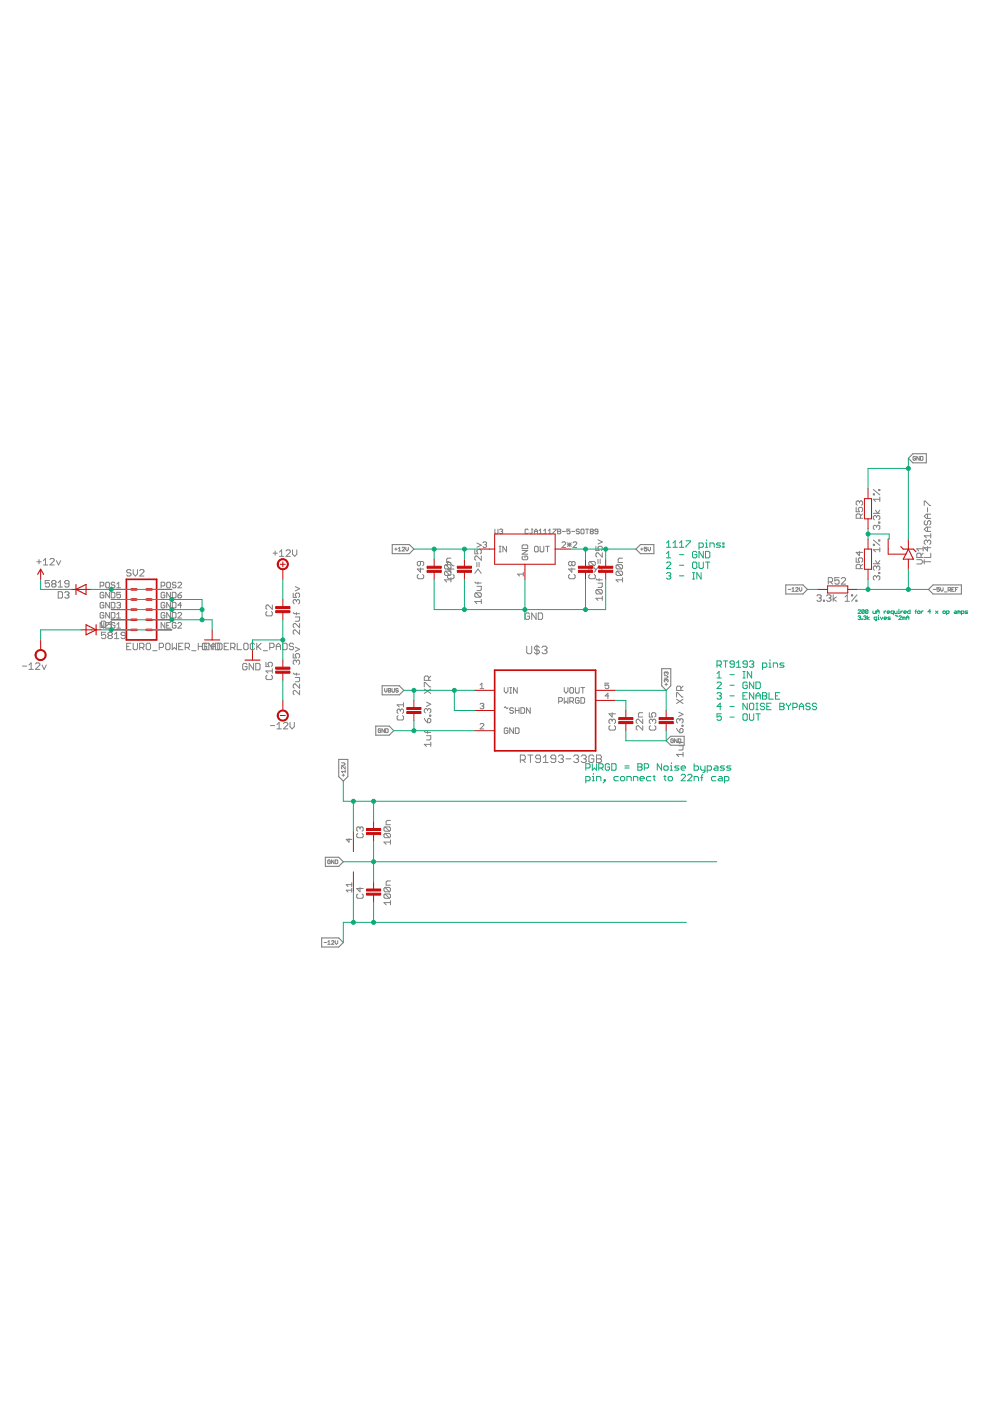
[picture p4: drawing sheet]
<svg xmlns="http://www.w3.org/2000/svg" width="210mm" height="297mm" viewBox="0 0 210 297" stroke-linecap="round" stroke-linejoin="round" font-family="sans-serif">
<g fill="none" stroke="#808080" stroke-width=".21">
<path d="M194.1 96.9l-.1-.1-.4 .1v.5l.4 .2 .1-.4h-.3M194.9 96.8v.8l-.5-.8v.8M195.2 96.8l.5 .1-.1 .7h-.4zM7.8 119.1h.9M8.3 118.6v.9M9.2 118.9l.5-.5v1.4M9.2 119.8h.9M10.6 118.6l.2-.2h.5l.2 .2v.3l-.9 .9h.9M12 118.9l.4 .9 .5-.9M57.9 117.3h.9M58.3 116.8v.9M59.3 117.1l.4-.5v1.4"/>
<path d="M59.3 118h.9M60.6 116.8l.3-.2h.4l.3 .2v.3l-1 .9h1M62 116.6v.9l.5 .5 .4-.5v-.9M83.7 116.4h.5M83.9 116.2v.5M84.5 116.3l.2-.3v.8M84.5 116.8h.5M85.3 116.2l.1-.2 .4 .2-.5 .6h.5M86 116v.5l.3 .3 .3-.3v-.5M89.2 119v.7l-.3 .3-.4-.3v-.4l.2-.3h.9l.2 .3v.4l-.2 .3M94.5 119.7h.9l.2 .3v.4l-.2 .2zM94.5 119.7l-.2 .3v.4l.2 .2h1.8"/>
<path d="M94.9 120v-1h.2l.9 1h.3M95.6 118.3h-.7l-.2 .3v.7h.9M100.7 116.5v.9h.6l-.2-.4 .2-.5h.5l.2 .2v.5l-.2 .2M101.1 119.3v.9M101.1 115.1l.9 .5-.9 .4M101.6 119.3v.9M102 117.9v.9l-.9-.9-.4 .2v.5l.2 .2M102.4 115.1l.2-.2h.4l.2 .2-.2 .4M102.8 115.5h.2M103 115.5l.2 .2-.2 .4h-.4l-.2-.2M104.9 112.2v.8l.2 .2 .5-.2v-.8M105.8 115.8h.4"/>
<path d="M105.8 117h.4M105.9 112.4l.2-.2h.3l.2 .2-.2 .3M106 115.8v1.2M106.2 112.7h.2M106.4 112.7l.2 .1-.2 .4h-.3l-.2-.2M107.4 115.8v1.2l-.8-1.2v1.2M110.7 116.7h1.2l-1.2 .8h1.2M110.7 115.7l.2-.2h.8l.2 .2v.6h-1.2zM110.9 117.9l-.2 .2v.4l.2 .2h.8l.2-.2v-.4l-.2-.2h-.4v.4M112 112.4l-.2-.2-.5 .2v.6l.2 .2 .5-.2M112.6 112.2h.4M112.8 112.2v.8l-.2 .2-.3-.2"/>
<path d="M113.3 113.2v-.7l.3-.3 .4 .3v.7M113.3 112.7h.7M113.5 115.8h.4l.2 .2v.8l-.2 .2h-.4l-.2-.2v-.8zM114.3 113.2h.7M114.3 112.5l.3-.3v1M114.5 115.8v1l.2 .2h.4l.2-.2v-1M115.3 113.2h.6M115.3 112.5l.3-.3v1M115.7 115.8h.8M116.1 115.8v1.2M116.3 113.2h.6M116.3 112.5l.3-.3v1"/>
<path d="M117.2 112.2h.7l-.7 1M118.2 112.2h.5l.2 .2-.2 .3 .2 .3-.2 .2h-.5zM118.2 112.7h.5M119.1 115.1l.2-.2h.4l.2 .2v.2l-.8 .8h.8M119.2 112.7h.7M120.3 115.5h.8M120.3 115.1l.8 .8M120.7 115.1v.8M120.9 112.2h-.7v.5l.5-.2 .2 .2v.3l-.2 .2-.5-.2M121.1 115.1l-.8 .8M121.2 112.7h.7M121.2 119.3l-.2-.3-.4 .3v.4l.2 .3 .4-.3"/>
<path d="M121.2 119.3l.3-.3 .4 .3v.4l-.2 .3-.5-.3M121.2 119.3v.4M121.5 115.1l.2-.2h.4l.2 .2v.2l-.8 .8h.8M122.8 112.4l-.1-.2-.5 .2 .1 .3 .5 .1-.1 .4-.5-.2M123.3 112.2h.4l.1 .2v.6l-.1 .2h-.4l-.1-.2v-.6zM124.1 112.2h.7M124.5 112.2v1M125.1 119l.9 1M125.1 119h.9l.2 .3v.4l-.2 .3M125.1 119l-.3 .3v.4l.3 .3h.9M125.3 112.7l-.2-.2 .2-.3h.3l.2 .2-.2 .3M125.3 112.7l-.2 .1 .2 .4h.3l.2-.2-.2-.3"/>
<path d="M125.3 112.7h.3M126.3 115.8v.9h.7l-.2-.4v-.3l.2-.2h.5l.2 .2v.5l-.2 .2M126.8 112.7h-.5l-.2-.2 .2-.3 .5 .2v.6l-.2 .2-.5-.2M126.8 118.6v.9M126.8 114.4l.9 .5-.9 .5M127.3 118.6v.9M127.7 117.2v.9l-.9-.9h-.2l-.3 .2v.5l.3 .2M130.9 119.7l-.3 .3v.4l.3 .2h.9M130.9 119.7h.9l.2 .3v.4l-.2 .2M130.9 119.7l.9 .9M132 118.3h-.7l-.2 .3v.7h.9M135.8 116.4h.6"/>
<path d="M136.1 116.2v.5M137.1 116h-.5v.4l.3-.1 .2 .1-.1 .4-.4-.1M137.4 116v.5l.3 .3 .2-.3v-.5M181.5 107.6v.9h.7l-.2-.7 .2-.2h.5l.2 .2v.5l-.2 .2M181.5 118.3v.9h.7l-.2-.5v-.2l.2-.2h.5l.2 .2v.5l-.2 .2M182.2 106.4l-.2-.2-.5 .2v.5l.3 .2M182.2 106.4l.2-.2 .5 .2v.5l-.2 .2M182.2 106.4v.3M182.2 116.9v.9l-.7-.7h1.4M182.4 109.9v-.7l-.2-.2h-.4l-.3 .2v.7h1.4M182.9 109l-.5 .4M182.9 119.7l-.5 .4"/>
<path d="M185.2 104.7h.2v.2h-.2zM185.2 115.4h.2v.2h-.2zM185.2 108.8h1.3M185.2 103.8l1.3 1.1M185.2 119.5h1.3M185.2 114.5l1.3 1.1M185.6 108.2l.5 .6 .4-.6M185.6 118.9l.5 .6 .4-.6M185.8 111.6l-.2-.2-.4 .2v.5l.2 .2M185.8 109.5l-.2-.2-.4 .2v.5l.2 .2M185.8 111.6l.3-.2 .4 .2v.5l-.2 .2M185.8 109.5v.2"/>
<path d="M185.8 111.6v.2M185.8 109.5l.3-.2 .4 .2v.5l-.2 .2M186.3 114.5h.2v.2h-.2zM186.3 103.8h.2v.2h-.2zM186.3 110.7h.2v.2h-.2zM186.5 116.5h-1.3l.4 .5M186.5 105.4v.9M186.5 116.1v.9M186.5 105.9h-1.3l.4 .4M194.4 118.7h.9l.4 .4-.4 .5h-.9M195.3 118.2v-.7l-.2-.2h-.5l-.2 .2v.7h1.3M195.7 117.3l-.4 .4"/>
<path d="M195.7 116.4h-1.3l.4 .4M195.7 115.9v.9M196 119.1h1.3M196 107.2v-.9h.2l.9 .9h.2M196 118.7v.9M196.2 110.4l-.2 .2v.5l.2 .2 .5-.2v-.5l.2-.2 .4 .2v.5l-.2 .2M196.7 114.7l-.3-.2-.4 .2v.5l.2 .2M196.7 114.7l.2-.2 .4 .2v.5l-.2 .2M196.7 115.9v.9l-.7-.7h1.3M196.7 107.6v.9M196.7 109v.9M196.7 111.8v.9"/>
<path d="M196.7 114.7v.3M197.3 111.8h-.9l-.4 .4 .4 .5h.9M197.3 117.3v.9h-1.3M197.3 113.1v.9M197.3 113.6h-1.3l.4 .4M197.3 109h-.9l-.4 .5 .4 .4h.9M10.5 123.1h-.9v.7l.7-.3 .2 .3v.4l-.2 .3h-.5l-.2-.3M11.2 123.8l-.2-.3 .2-.4h.4l.3 .2-.3 .5M11.2 123.8l-.2 .2 .2 .5h.4l.3-.3-.3-.4M11.2 123.8h.4M12.3 124.5h1M12.3 123.5l.5-.4v1.4"/>
<path d="M12.3 125.5h.7l.3 .2v.9l-.3 .2h-.7zM13.7 125.7l.2-.2h.5l.2 .2-.2 .4M14.2 126.1h.2M14.4 126.1l.2 .3v.2l-.2 .2h-.5l-.2-.2M14.6 123.8h-.7l-.2-.3 .2-.4h.5l.2 .2v.9l-.2 .3h-.5l-.2-.3M21.2 124.2h.6l.2-.2v-.4l-.2-.2h-.6v1.2M22 125.8l-.2-.2h-.4l-.2 .2v.8l.2 .2h.4l.2-.2v-.4h-.4M22 130.1l-.2-.2h-.4l-.2 .2v.8l.2 .1h.4l.2-.1v-.4h-.4M22 127.9l-.2-.2h-.4l-.2 .2v.8l.2 .2h.4l.2-.2v-.4h-.4M22 132v1.2l-.8-1.2v1.2M22.4 134h-.9v.7l.5-.2h.2l.2 .2v.5l-.2 .2h-.5l-.2-.2M22.4 132.8l-.2 .3h-.7v-1.4h.7l.2 .2v1.3h.8"/>
<path d="M22.4 132h.8M22.4 132.6h.4M22.6 123.4h.4l.2 .2v.8l-.2 .2h-.4l-.2-.2v-.8zM23.1 134.7l-.2-.2 .2-.5h.5l.2 .3-.2 .4M23.1 134.7l-.2 .3v.2l.2 .2h.5l.2-.2-.2-.5M23.1 134.7h.5M23.2 125.6v1.2l-.8-1.2v1.2M23.2 127.7v1.2l-.8-1.2v1.2M23.2 129.9v1.1l-.8-1.1v1.1M23.6 125.6h.6l.2 .2v.8l-.2 .2h-.6zM23.6 127.7h.6l.2 .2v.8l-.2 .2h-.6zM23.6 129.9h.6l.2 .2v.8l-.2 .1h-.6z"/>
<path d="M23.6 132.2l.2-.2h.4l.2 .2M23.8 132.4h-.9l.7-.7v1.4M24 132.6h.4v.4l-.2 .2h-.4l-.2-.2M24.3 135.4h.9M24.3 134.5l.4-.5v1.4M24.4 123.6l-.2-.2h-.4l-.2 .2 .2 .4h.4l.2 .2-.2 .4h-.4l-.2-.2M24.8 132.4l.4-.4v1.2M24.8 133.2h.7M24.8 131h.7M24.8 127.9l.2-.2h.4l.1 .2-.1 .4M24.8 123.8l.4-.4v1.2M24.8 130.3l.4-.4v1.1"/>
<path d="M24.8 124.6h.7M25.2 128.3h.2M25.4 128.3l.1 .2-.1 .4h-.4l-.2-.2M25.5 125.6h-.7v.6l.4-.2 .3 .2v.4l-.1 .2h-.4l-.2-.2M26.6 134.7h-.7l-.2-.2 .2-.5h.4l.3 .3v.9l-.3 .2h-.4l-.2-.2M26.9 137.1h.4M27.8 136.4h-.9v1.4h.9M27.8 121l-.3-.2h-.4l-.2 .4 .2 .3h.4l.3 .2v.2l-.3 .2h-.4l-.2-.2M28.2 136.4v1.1l.3 .3h.4l.2-.3v-1.1M28.2 120.8v.9l.5 .4 .4-.4v-.9M29.6 137.3h.7l.2-.2v-.5l-.2-.2h-.7v1.4M29.6 121l.2-.2h.5l.2 .2v.2l-.9 .9h.9"/>
<path d="M30.1 137.3l.4 .5M31 136.6l.2-.2h.5l.2 .2v.9l-.2 .3h-.5l-.2-.3zM32.4 138h.9M33.8 137.3h.6l.3-.2v-.5l-.3-.2h-.6v1.4M34.2 124.2h.6l.1-.2v-.4l-.1-.2h-.6v1.2M34.9 125.8l-.1-.2h-.4l-.2 .2v.8l.2 .2h.4l.1-.2v-.4h-.3M34.9 127.9l-.1-.2h-.4l-.2 .2v.8l.2 .2h.4l.1-.2v-.4h-.3M34.9 130.1l-.1-.2h-.4l-.2 .2v.8l.2 .1h.4l.1-.1v-.4h-.3M34.9 132v1.2l-.7-1.2v1.2M35.1 136.6l.3-.2h.4l.2 .2v.9l-.2 .3h-.4l-.3-.3zM35.3 132.6h.5M35.5 123.4h.4l.2 .2v.8l-.2 .2h-.4l-.2-.2v-.8z"/>
<path d="M36.1 132h-.8v1.2h.8M36.1 125.6v1.2l-.8-1.2v1.2M36.1 127.7v1.2l-.8-1.2v1.2M36.1 129.9v1.1l-.8-1.1v1.1M36.5 136.4v1.4l.5-.5 .4 .5v-1.4M36.5 125.6h.6l.2 .2v.8l-.2 .2h-.6zM36.5 127.7h.6l.2 .2v.8l-.2 .2h-.6zM36.5 129.9h.6l.2 .2v.8l-.2 .1h-.6zM37.3 123.6l-.2-.2h-.4l-.2 .2 .2 .4h.4l.2 .2-.2 .4h-.4l-.2-.2M37.3 132.2l-.2-.2h-.4l-.2 .2v.8l.2 .2h.4l.2-.2v-.4h-.4M37.7 126.2h.6l.2 .4-.2 .2h-.4l-.2-.2zM37.7 132.2l.2-.2h.4l.2 .2v.2l-.8 .8h.8"/>
<path d="M37.7 123.6l.2-.2h.4l.2 .2v.2l-.8 .8h.8M37.7 130.1l.2-.2h.4l.2 .2v.2l-.8 .7h.8M37.9 137.1h.5M38.5 128.3h-.8l.6-.6v1.2M38.5 125.6l-.8 .6M38.8 136.4h-.9v1.4h.9M39.3 137.3h.7l.2-.2v-.5l-.2-.2h-.7v1.4M39.7 137.3l.5 .5M40.6 138h1M42 137.1h.9M42 136.4v1.4M42.9 136.4v1.4"/>
<path d="M43.4 137.1h.4v.4l-.2 .3M43.4 136.4v1.4M43.6 136.4l.2 .2M44.3 136.4h-1.2l-.2 .2v.9l.2 .3h1.2M44.8 137.1h.9M45.2 136.4v1.4l-.9-1.4v1.4M45.2 136.4l-.4 .4v1M45.2 136.4l.5 .4v1M45.7 136.4h1.1l.3 .2v.9l-.3 .3h-1.1zM46.2 136.4v1.4M46.4 136.4l.2 .2v.9l-.2 .3M47.5 137.1h.5"/>
<path d="M48.5 136.4h-1v1.4h1M48.9 137.3h.7l.2-.2v-.5l-.2-.2h-.7v1.4M49.4 137.3l.4 .5M50.3 136.4v1.4h.9M51.9 136.4h.5l.2 .2v.9l-.2 .3h-.5l-.2-.3v-.9zM54 136.6l-.3-.2h-.4l-.2 .2v.9l.2 .3h.4l.3-.3M54.4 136.4v1.4M54.7 137.1l.7 .7M55.4 136.4l-1 .9M55.8 138h.9M56.6 129.6l-.2 .3v.4l.2 .3h.9l.2-.3v-.4l-.2-.3M57.2 137.3h.7l.2-.2v-.5l-.2-.2h-.7v1.4"/>
<path d="M57.7 128.3v.9l-.9-.9h-.2l-.2 .2v.5l.2 .2M58.6 137.1h.9M58.6 137.8v-1l.4-.4 .5 .4v1M59.9 136.4h.7l.3 .2v.9l-.3 .3h-.7zM62.2 125.8v.9h.6l-.2-.7 .2-.2h.5l.2 .2v.4l-.2 .3M62.2 138.6v.9h.6l-.2-.5 .2-.4h.5l.2 .2v.5l-.2 .2M62.2 129.9l.2 .2h1.1M62.3 136.6l-.3-.2h-.4l-.3 .4 .3 .3h.4l.3 .4-.3 .3h-.4l-.3-.3M62.6 130.8h.9v.7l-.2 .2h-.7M62.6 124.4l.9 .4-.9 .5M62.6 137.2l.9 .5-.9 .4M62.8 127.4l.3-.3h.2l.2 .3v.4l-.2 .2"/>
<path d="M62.8 127.4l-.2-.3h-.2l-.2 .3v.4l.2 .2M62.8 127.4v.2M62.8 129.9v.4M63.5 132.2v.9l-.9-.9h-.2l-.2 .2v.5l.2 .2M63.5 133.6v.9l-.9-.9h-.2l-.2 .2v.4l.2 .3M88.7 121.8l-.2 .2v.5l.2 .2h.9l.2-.2v-.5l-.2-.2M89.2 120.4v.9l-.7-.7h1.3M94.5 121.1h.9l.2 .2v.5l-.2 .2M94.5 121.1l-.2 .2v.5l.2 .2h.9M94.5 121.1l.9 .9M95.1 121.8l-.2 .2v.5l.2 .2h.9l.3-.2v-.5l-.3-.2M95.6 120.4v.9l-.7-.7"/>
<path d="M95.6 122.9h-1.3l.4 .5M95.6 122.5v.9M100.7 123.4l.2 .2h1.1M100.7 121.6l.6-1 .7 1M100.9 125.7h.9l.2 .2v.5l-.2 .2M100.9 125.7l-.2 .2v.5l.2 .2h.9M100.9 125.7l.9 .9M101.1 124.3h.9v.7l-.2 .2h-.7M101.3 123.4v.4M102 127.5h-1.3l.4 .5M102 127.1v.9M111 121.7h-1.2l.4 .4"/>
<path d="M111 121.3v.8M111.7 137v1.3l.3 .3h.5l.2-.3v-1.3M112.3 130.2l-.2-.2h-.5l-.2 .2v.9l.2 .2h.5l.2-.2v-.5h-.5M113.7 130v1.3l-1-1.3v1.3M113.8 136.8v2.1M114.1 130h.7l.2 .2v.9l-.2 .2h-.7zM114.4 137.3l-.3-.3h-.5l-.3 .3v.2l.3 .3h.5l.3 .3v.2l-.3 .3h-.5l-.3-.3M114.9 137.3l.3-.3h.5l.3 .3v.2l-.3 .3M115.4 137.8h.3M115.7 137.8l.3 .3v.2l-.3 .3h-.5l-.3-.3M120.8 121.8l-.2 .2v.5l.2 .2h.9l.2-.2v-.5l-.2-.2M121.2 120.4v.9l-.6-.7h1.3"/>
<path d="M124.8 120.4v.9h.7l-.2-.4 .2-.5h.5l.2 .2v.5l-.2 .2M125.1 121.8l-.3 .2v.5l.3 .2h.9l.2-.2v-.5l-.2-.2M126.3 122.7l.3 .2h1.1M126.3 120.9l.7-.9 .7 .9M126.6 125h.9l.2 .2v.5l-.2 .2M126.6 125l-.3 .2v.5l.3 .2h.9M126.6 125l.9 .9M126.8 123.6h.9v.7l-.2 .2h-.7M127 122.7v.5M127.7 126.9h-1.4l.5 .4M127.7 126.4v.9M130.9 121.1l-.3 .2v.5l.3 .2h.9"/>
<path d="M130.9 121.1h.9l.2 .2v.5l-.2 .2M130.9 121.1l.9 .9M132 122.9h-1.4l.5 .5M132 122.5v.9M167.1 125h.5M167.9 124.8l.3-.2v.8M167.9 125.4h.5M168.7 124.7l.1-.1 .4 .1-.5 .7h.5M169.5 124.6v.5l.2 .3 .3-.3v-.5M173.2 126.3l.2-.2h.5l.2 .2-.2 .5M173.7 126.8h.2M173.9 126.8l.2 .2-.2 .5h-.5l-.2-.2"/>
<path d="M174.6 127.3h.2v.2h-.2zM175.3 126.3l.2-.2h.5l.2 .2-.2 .5M175.6 123.4h.7l.2-.2v-.5l-.2-.2h-.7v1.3M175.7 126.8h.3M176 126.8l.2 .2-.2 .5h-.5l-.2-.2M176.1 123.4l.4 .4M176.7 126.1v1.4M177.3 126.6l-.6 .4 .6 .5M177.9 122.5h-.9v.7l.7-.3 .2 .3v.4l-.2 .2h-.5l-.2-.2M178.4 122.7l.2-.2h.4l.3 .2v.2l-.9 .9h.9M179.2 127.5h.9M179.2 126.6l.4-.5v1.4"/>
<path d="M180.6 126.1h.2v.2h-.2zM181.5 127.3h.2v.2h-.2zM181.7 126.1l-1.1 1.4M182.4 120.6v-.7l-.2-.2h-.4l-.3 .2v.7h1.4M185.8 122.3l.3-.2 .4 .2v.4l-.2 .3M185.8 120.2l-.2-.2-.4 .2v.5l.2 .2M185.8 122.3l-.2-.2-.4 .2v.4l.2 .3M185.8 120.2v.3M185.8 122.3v.2M185.8 120.2l.3-.2 .4 .2v.5l-.2 .2M186.3 121.4h.2v.2h-.2zM197.9 125h.5"/>
<path d="M199.2 124.6h-.6v.4l.5-.2 .1 .4-.1 .2-.5-.2M199.4 124.6v.5l.3 .3 .3-.3v-.5M200.2 125.5h.6M201 125.1h.4l.1-.1-.1-.4h-.4v.8M201.3 125.1l.2 .3M201.8 125h.3M202.3 124.6h-.5v.8h.5M202.6 125h.3M203.1 124.6h-.5v.8M4.8 141.2h.9M6.1 141l.5-.5v1.4M6.1 141.9h.9"/>
<path d="M7.5 140.8l.2-.3h.5l.2 .3v.2l-.9 .9h.9M8.9 141l.5 .9 .4-.9M52.4 140.9l-.2-.2h-.5l-.2 .2v.9l.2 .2h.5l.2-.2v-.5h-.5M53.8 140.7v1.3l-1-1.3v1.3M54.2 140.7h.7l.2 .2v.9l-.2 .2h-.7zM56.4 140.4v.9h.7l-.3-.4 .3-.5h.4l.2 .3v.4l-.2 .2M56.6 143.2l-.2 .2v.5l.2 .2h.9l.2-.2v-.5l-.2-.2M57.3 153.8h1M57.7 141.8v.9M57.7 142.3h-1.3l.4 .4M58.7 153.6l.5-.4v1.3M58.7 154.5h.9"/>
<path d="M60.1 153.4l.2-.2h.5l.2 .2v.2l-.9 .9h.9M61.5 153.2v.9l.4 .4 .5-.4v-.9M62.2 142.7l.2 .2h1.1M62.6 143.6h.9v.7l-.2 .2h-.7M62.8 140.2l.3-.2h.2l.2 .2v.5l-.2 .2M62.8 140.2l-.2-.2h-.2l-.2 .2v.5l.2 .2M62.8 140.2v.2M62.8 142.7v.5M63.5 145v.9l-.9-.9h-.2l-.2 .2v.5l.2 .2M63.5 146.4v.9l-.9-.9h-.2l-.2 .2v.5l.2 .2M80.7 154.6l-.1-.1-.4 .1v.6l.4 .1 .1-.4h-.2M81.5 154.5v.8l-.5-.8v.8"/>
<path d="M81.6 146v.5l.2 .2 .3-.2v-.5M81.8 154.5l.5 .1-.1 .7h-.4zM82.3 146l.6 .1-.2 .3 .2 .2-.2 .1h-.4zM82.3 146.4h.4M83.1 146l.1 .7 .5-.1v-.6M84.4 151.7l-.2 .3v.4l.2 .3h.9l.3-.3v-.4l-.3-.3M84.4 146.1l-.4-.1-.1 .2 .4 .2 .1 .2-.1 .1-.4-.1M84.9 150.6l-.3-.3h-.2l-.2 .3v.4l.2 .3M84.9 150.6l.2-.3h.2l.3 .3v.4l-.3 .3M84.9 150.6v.2M85.6 149v.9M85.6 149.4h-1.4l.4 .5"/>
<path d="M90 155.1l.2 .2h1.1M90 152.3l.7 .9M90 145.6v-.9h.2l.9 .9h.2M90 146.1l1.3 .9M90.4 156h.9v.7l-.2 .2h-.7M90.4 148.9l.9 .4-.9 .5M90.7 150.5l.2-.3 .4 .3v.4l-.2 .3M90.7 152.5l.2-.2 .4 .2v.5l-.2 .2h-.4zM90.7 150.5v.2M90.7 155.1v.4M90.7 150.5l-.3-.3-.4 .3v.4l.2 .3M90.9 144.3v-.7l-.2-.3h-.5l-.2 .3v.7h1.3"/>
<path d="M91.1 151.6h.2v.2h-.2zM91.3 157.8h-1.3l.4 .5M91.3 157.4v.9M91.3 146.1l-1.3 .9M91.3 143.3l-.4 .5M101.8 145.2l.4-.4v1.2M101.8 146h.8M101.8 149.3l.2-.2h.4l.2 .2-.2 .4M101.8 153.6l.2-.2h.4l.2 .2v.2l-.8 .8h.8M102.2 149.7h.2M102.4 149.7l.2 .2-.2 .4h-.4l-.2-.2M106.9 150.1l.2-.2 .4 .3 .2-.1"/>
<path d="M106.9 145.8v.8l.4 .4 .4-.4v-.8M107.7 154.5l-.2-.2h-.4l-.2 .2v.8l.2 .2h.4l.2-.2v-.4h-.4M108.1 147h.4M108.1 145.8h.4M108.3 145.8v1.2M108.9 150.2l-.2-.1h-.4l-.2 .1 .2 .4h.4l.2 .2-.2 .4h-.4l-.2-.2M108.9 154.3v1.2l-.8-1.2v1.2M109.3 150.6h.7M109.3 150.1v1.1M109.3 154.3h.6l.1 .2v.8l-.1 .2h-.6zM109.7 145.8v1.2l-.8-1.2v1.2M110 150.1v1.1"/>
<path d="M110.4 150.1h.6l.2 .1v.8l-.2 .2h-.6zM112.4 150.1v1.1l-.8-1.1v1.1M118.4 148.7h.6l.2-.2v-.4l-.2-.2h-.6v1.2M119.6 145.8v.8l.4 .4 .4-.4v-.8M119.6 147.9v1.2l.4-.4 .4 .4v-1.2M120.8 146l.2-.2h.4l.2 .2v.7l-.2 .3h-.4l-.2-.3zM120.8 148.7h.6l.2-.2v-.4l-.2-.2h-.6v1.2M121.2 148.7l.4 .4M122 145.8v.9l.2 .3h.4l.2-.3v-.9M122.8 148.1l-.2-.2h-.4l-.2 .2v.8l.2 .2h.4l.2-.2v-.4h-.4M123.2 147.9h.6l.2 .2v.8l-.2 .2h-.6zM123.2 145.8h.8"/>
<path d="M123.6 145.8v1.2M129.1 144.8h-.8v.6l.4-.2 .4 .2v.4l-.2 .2h-.4l-.2-.2M129.1 147.6h-.8l.6-.6v1.1M129.3 153.9l-.2 .2v.5l.2 .2h1l.2-.2v-.5l-.2-.2M129.8 152.7l-.2-.2-.5 .2v.5l.2 .2M129.8 152.7l.2-.2 .5 .2v.5l-.2 .2M129.8 151.1v.9l-.7-.7h1.4M129.8 152.7v.3M136.3 152.5v.9l-.9-.9-.5 .2v.5l.2 .2M136.3 153.9v.9l-.9-.9h-.3l-.2 .2v.5l.2 .2M136.3 151.1h-.7l-.2 .2v.7h.9M137.7 151.1v.9h.7l-.3-.7 .3-.2h.4l.2 .2v.5l-.2 .2"/>
<path d="M137.9 153.9l-.2 .2v.5l.2 .2h.9l.2-.2v-.5l-.2-.2M138.4 152.7l-.3-.2-.4 .2v.5l.2 .2M138.4 152.7l.2-.2 .4 .2v.5l-.2 .2M138.4 152.7v.3M140.8 143.3h.6l.2 .2-.2 .3h-.6M141 145.1h.5M141.2 144.2l-.1-.1-.3 .1 .2 .4M141.2 144.2l.2-.1 .2 .1-.1 .4M141.2 142.6v.1M141.2 144.2v.1M141.2 144.8v.6M141.2 142.6l-.1-.1-.3 .1 .2 .4"/>
<path d="M141.2 142.6l.2-.1 .2 .1-.1 .4M142.8 156.8l-.2-.1-.4 .1 .2 .7 .4-.2v-.2h-.3M143.4 157.2l.3 .2h1.1M143.4 154.5l.7 .9M143.4 147.8v-.9h.3l.9 .9h.2M143.4 148.3l1.4 .9M143.6 156.7v.8l-.6-.8v.8M143.8 156.7l.6 .1v.5l-.2 .2h-.4zM143.9 158.1h.9v.7l-.2 .2h-.7M143.9 151l.9 .4-.9 .5M144.1 152.6l.3-.2 .4 .2v.5l-.2 .2M144.1 154.7l.3-.2 .4 .2v.4l-.2 .3h-.5z"/>
<path d="M144.1 152.6v.2M144.1 157.2v.4M144.1 152.6l-.2-.2-.5 .2v.5l.3 .2M144.4 146.4v-.7l-.3-.2h-.4l-.3 .2v.7h1.4M144.6 153.8h.2v.2h-.2zM144.8 160h-1.4l.5 .4M144.8 159.5v.9M144.8 148.3l-1.4 .9M144.8 145.5l-.4 .4M72.4 161.7h.5l.3 .3-.3 .3h-.5M72.5 164.4h.5M72.8 164.1v.5"/>
<path d="M73.2 162.5v.5l-.5-.5-.3 .1 .1 .4M73.2 163.6h-.8l.3 .2M73.2 163.3v.5M74 177.8v.8l-.6-.6h1.2M75.9 176.7l-.3 .2v.5l.3 .2h.9l.2-.2v-.5l-.2-.2M76.3 175.6l-.2-.3-.5 .3v.4l.3 .2M76.3 175.6l.2-.3 .5 .3v.4l-.2 .2M76.3 175.6v.2M81.6 175.3h.9l.3 .3v.4l-.3 .2M81.6 176.7h.9l.3 .2v.5l-.3 .2M81.6 176.7l-.2 .2v.5l.2 .2h.9M81.6 175.3l-.2 .3v.4l.2 .2h.9"/>
<path d="M81.6 176.7l.9 .9M81.6 175.3l.9 .9M82.8 178.5h-1.4l.5 .5M82.8 178.1v.9M82.8 173.9h-.7l-.2 .3v.7h.9M110.3 161.1h.8l.3-.2v-.5l-.3-.3h-.8v1.6M110.8 161.1l.6 .6M111.9 160.1h1.1M112.5 160.1v1.6M114.6 160.9h-.8l-.3-.3v-.2l.3-.3h.5l.3 .3v1l-.3 .3h-.5l-.3-.3M115.2 161.7h1M115.2 160.6l.5-.5v1.6"/>
<path d="M117.8 160.9h-.8l-.2-.3v-.2l.2-.3h.6l.2 .3v1l-.2 .3h-.6l-.2-.3M118.4 160.4l.3-.3h.5l.2 .3v.2l-.2 .3M118.9 160.9h.3M119.2 160.9l.2 .2v.3l-.2 .3h-.5l-.3-.3M120 160.9h1.1M121.6 160.4l.3-.3h.5l.3 .3v.2l-.3 .3M122.2 160.9h.2M122.4 160.9l.3 .2v.3l-.3 .3h-.5l-.3-.3M123.2 160.4l.3-.3h.5l.3 .3v.2l-.3 .3M123.8 160.9h.2M124 160.9l.3 .2v.3l-.3 .3h-.5l-.3-.3M125.9 160.4l-.3-.3h-.5l-.2 .3v1l.2 .3h.5l.3-.3v-.5h-.5"/>
<path d="M126.5 160.1h.8l.2 .3v.2l-.2 .3 .2 .2v.3l-.2 .3h-.8zM126.5 160.9h.8M68.7 199.8h.5M69.5 199.7l.3-.3v.8M70 182.5l-.1-.2-.4 .2v.5l.1 .1 .4-.1v-.3h-.2M70.3 199.6l.1-.2 .4 .2-.5 .6h.5M70.8 182.3v.8l-.5-.8v.8M71.1 182.3l.5 .2v.5l-.1 .1h-.4zM71.1 199.4v.6l.2 .2 .3-.2v-.6M74.6 188.7h-1.2l.4 .4M74.6 187.2v.8M74.6 188.3v.8"/>
<path d="M74.6 187.6h-1.2l.4 .4M75.9 189.5l-.3 .3v.4l.3 .3h.9l.2-.3v-.4l-.2-.3M76.3 188.2v.9l-.7-.7h1.4M81.6 188.2h.9l.3 .2v.4l-.3 .3M81.6 189.5h.9l.3 .3v.4l-.3 .3M81.6 188.2l-.2 .2v.4l.2 .3h.9M81.6 189.5l-.2 .3v.4l.2 .3h.9M81.6 189.5l.9 1M81.6 188.2l.9 .9M82.8 190.9v.9M82.8 186.8h-.7l-.2 .2v.7h.9M82.8 191.4h-1.4l.5 .4"/>
<path d="M69.5 200.2h.5"/>
</g>
<path d="M193.5 96.2h2.9v1.9h-2.9l-.9-.9zM83.2 115.5h3.6l1 .9-1 1h-3.6zM134.8 116.4l1-.9h2.8v1.9h-2.8zM166.6 124h3.6l1 1-1 .9h-3.6zM196.9 125l.9-1h6v1.9h-6zM79.7 153.9h2.8l1 1-1 1h-2.8zM81 145.4h3.7l.9 1-.9 .9h-3.7zM140.3 141.8h1.9v3.6l-1 1-.9-1zM141.2 157.1l1-1h2.9v1.9h-2.9zM71.8 161h1.9v3.7l-.9 .9-1-.9zM68.2 198.9h3.6l1 .9-1 1h-3.6zM69 181.8h2.8l1 .9-1 1h-2.8z" fill="none" stroke="#808080" stroke-width=".23"/>
<g fill="none" stroke="#c90d0c" stroke-width=".21">
<path d="M59.4 119.6h1.1M60 119.1v1.1M92.1 118.6v1.5M98.5 118.6v1.5M101.7 116.4h3.2M104.9 113.2h12.8v6.4h-12.8zM111.3 119.6v3.2M117.7 116.4h3.2M124.1 118.6v1.5M128.4 118.6v1.5M183.3 116.4h1.5v4.3h-1.5zM183.3 105.7h1.5v4.3h-1.5z"/>
<path d="M184 103.6v2.1M184 110v2.1M184 114.3v2.1M188.3 114.3v3.2h3.8M192.6 114.3v2.1M192.6 118.6v2.1M8.6 120.7v2.1M8.6 135.7v2.1M15 125h4.3M17.2 133.5h4.2M23.6 125h4.3M23.6 133.5h4.3"/>
<path d="M23.6 131.4h4.3M23.6 129.2h4.3M23.6 127.1h4.3M32.2 125h4.2M32.2 133.5h4.2M32.2 131.4h4.2M32.2 129.2h4.2M32.2 127.1h4.2M45 133.5v2.2M53.5 137.8v2.2M60 120.7v2.1M60 127.1v1.5"/>
<path d="M60 129.9v1.5M60 140v1.4M92.1 121.3v1.5M98.5 121.3v1.5M124.1 121.3v1.5M128.4 121.3v1.5M173.3 125h2.2M175.5 124.2h4.2v1.5h-4.2zM179.7 125h2.2M184 120.7v2.1M59.4 151.7h1.1M60 142.7v1.5"/>
<path d="M60 148.5v2.1M87.8 148.5v1.5M87.8 151.3v1.5M100.6 146.4h4.3M100.6 150.6h4.3M100.6 154.9h4.3M126.3 146.4h4.3M126.3 148.5h4.3M132.7 150.6v1.5M132.7 153.4v1.5M141.2 150.6v1.5M141.2 153.4v1.5"/>
<path d="M74.9 176.3v4.3M79.2 174.2v1.5M79.2 177v1.4M74.9 184.8v4.3M79.2 187v1.5M79.2 189.8v1.5"/>
</g>
<g fill="#c90d0c" stroke="#c90d0c" stroke-width=".21">
<path d="M59.2 150.9a1.18 1.18 0 0 1 1.8 .3 1.18 1.18 0 0 1-.8 1.7 1.18 1.18 0 0 1-1.4-1.2h.2a.97 .97 0 0 1 1.4-.9 .97 .97 0 0 1 .2 1.6 .97 .97 0 0 1-1.6-.4v-.3h-.2z" fill-rule="evenodd"/>
<path d="M59.2 118.8a1.18 1.18 0 0 1 1.8 .3 1.18 1.18 0 0 1-.8 1.7 1.18 1.18 0 0 1-1.4-1.2h.2a.97 .97 0 0 1 1.3-.9 .97 .97 0 0 1 .3 1.6 .97 .97 0 0 1-1.6-.4v-.3h-.2z" fill-rule="evenodd"/>
<path d="M7.8 138a1.18 1.18 0 0 1 1.8 .3 1.18 1.18 0 0 1-.7 1.7 1.18 1.18 0 0 1-1.5-1.1h.2a.97 .97 0 0 1 1.4-.9 .97 .97 0 0 1 .3 1.6 .97 .97 0 0 1-1.6-.5l-.1-.2h-.2z" fill-rule="evenodd"/>
</g>
<path d="M191 115.9l.5 .5h2.2l.5 .6M192.6 116.4l1.1 2.2h-2.2zM8 121.8l.6-1.1 .6 1.1M16.1 125l2.1-1.1v2.1zM16.1 123.9v2.1M18.2 132.5l2.2 1-2.2 1.1zM20.4 132.5v2.1M43.4 135.7h3.2M51.9 140h3.2" fill="none" stroke="#c90d0c" stroke-width=".23"/>
<path d="M26.8 122.8h6.4v12.9h-6.4zM104.9 142.1h21.4v17.1h-21.4z" fill="none" stroke="#c90d0c" stroke-width=".36"/>
<path d="M27.9 129.2h1M27.9 131.4h1M27.9 133.5h1M27.9 125h1M27.9 127.1h1M31.1 129.2h1.1M31.1 131.4h1.1M31.1 133.5h1.1M31.1 125h1.1M31.1 127.1h1.1" fill="none" stroke="#c90d0c" stroke-width=".53"/>
<g fill="#c90d0c" stroke="#c90d0c" stroke-width=".21">
<path d="M58.5 128.6h3v.4h-3z"/>
<path d="M58.5 129.5h3v.4h-3z"/>
<path d="M58.5 141.5h3v.4h-3z"/>
<path d="M58.5 142.3h3v.4h-3z"/>
<path d="M77.7 175.7h3v.4h-3z"/>
<path d="M77.7 176.5h3v.5h-3z"/>
<path d="M77.7 188.5h3v.4h-3z"/>
<path d="M77.7 189.4h3v.4h-3z"/>
<path d="M97 120.1h3v.4h-3z"/>
<path d="M97 120.9h3v.4h-3z"/>
<path d="M122.6 120.1h3v.4h-3z"/>
<path d="M122.6 120.9h3v.4h-3z"/>
<path d="M90.6 120.1h3v.4h-3z"/>
<path d="M90.6 120.9h3v.4h-3z"/>
<path d="M126.9 120.1h3v.4h-3z"/>
<path d="M126.9 120.9h3v.4h-3z"/>
<path d="M86.3 150h3v.4h-3z"/>
<path d="M86.3 150.9h3v.4h-3z"/>
<path d="M131.2 152.1h3v.5h-3z"/>
<path d="M131.2 153h3v.4h-3z"/>
<path d="M139.7 152.1h3v.5h-3z"/>
<path d="M139.7 153h3v.4h-3z"/>
</g>
<g fill="none" stroke="#0dab76" stroke-width=".21">
<path d="M192.6 99.3h-8.6v4.3M192.6 97.2v17.1M87.8 116.4h13.9M92.1 116.4v2.2M98.5 116.4v2.2M120.9 116.4h13.9M124.1 116.4v2.2M128.4 116.4v2.2M141.3 115.1l.5-.4v1.3M141.3 117.4l.5-.5v1.4M141.3 116h.9M141.3 118.3h.9"/>
<path d="M141.3 119.4l.2-.2h.5l.2 .2v.2l-.9 .9h.9M142.7 116h.9M142.7 115.1l.5-.4v1.3M144.1 116h.9M144.1 115.1l.4-.4v1.3M144.1 117.6h.9M144.1 119.8h.9M145.5 114.7h.9v.2l-.9 .9v.2M146.8 119.4l.3-.2h.4l.2 .2v.9l-.2 .2h-.4l-.3-.2zM147.7 117.1l-.2-.2h-.4l-.3 .2v.9l.3 .3h.4l.2-.3v-.4h-.4M148.2 116h.7l.2-.2v-.4l-.2-.3h-.7v1.4M148.2 119.2v1.1l.2 .2h.5l.2-.2v-1.1"/>
<path d="M149.1 116.9v1.4l-.9-1.4v1.4M149.6 116h.5M149.6 115.1h.2v.9M149.6 116.9h.7l.2 .2v.9l-.2 .3h-.7zM149.6 119.2h.9M149.8 114.4v.3M150.1 119.2v1.3M150.5 116v-.9h.7l.2 .3v.6M152.8 115.1h-.7l-.2 .3 .2 .2h.5l.2 .2-.2 .2h-.7M153.3 115.8h.2v.2h-.2zM153.3 115.1h.2v.3h-.2zM184 112.1v2.2"/>
<path d="M184 113.2h4.5v1.1h-.2M8.6 122.8v2.2h6.4M17.2 133.5h-8.6v2.2M19.3 125h17.1M21.4 133.5h15M23.6 127.1h19.2v4.3M23.6 131.4h21.4v2.1M23.6 129.2h19.2M60 122.8v4.3M60 131.4v8.6M60 135.7h-6.5v2.1M92.1 122.8v6.4h36.3v-6.4"/>
<path d="M98.5 122.8v6.4M111.3 122.8v8.6M124.1 122.8v6.4M141.3 121.6l.2-.2h.5l.2 .2-.2 .5M141.8 122.1h.2M142 122.1l.2 .2-.2 .5h-.5l-.2-.2M144.1 122.1h.9M146.8 121.4h.5M146.8 122.8h.5M147.1 121.4v1.4M148.7 121.4v1.4l-1-1.4v1.4M163.3 139.9v.2"/>
<path d="M171.2 125h2.1M181.9 125h15M181.9 129.4l.2-.1 .4 .1-.6 .7h.6M181.9 130.7l.4-.1 .2 .1-.2 .3M182.2 131h.1M182.3 131l.2 .1-.2 .3-.4-.2M182.7 131.2l.1 .2zM183.1 130.7l.4-.1 .1 .1-.1 .3M183.2 129.4v.5l-.1 .2-.4-.2M183.2 129.4l-.4-.1-.1 .6M183.2 129.4l-.5 .5M183.4 131h.1"/>
<path d="M183.5 131l.1 .1-.1 .3-.4-.2M183.9 130.6v.8M184 129.4v.5l-.1 .2-.4-.2M184 129.4l-.1-.1-.4 .1v.5M184 129.4l-.5 .5M184 122.8v2.2M184.3 130.8l-.4 .3 .4 .3M185.1 129.5l.1 .6h.4v-.6M185.9 130.1v-.6l.2-.2 .3 .2v.6M185.9 131.4h-.4l-.2-.4 .6-.2v.7l-.3 .1M185.9 129.7h.5M186.1 131.4h.3"/>
<path d="M186.1 130.8h.2v.6M186.3 130.4v.2M186.6 130.8l.3 .6 .3-.6M187.5 129.5v.6M187.5 131.1h.5l-.2-.3-.3 .2v.2l.3 .2M187.8 129.5l-.3 .3M188.1 129.8h.5l-.1-.3-.4 .2 .1 .4h.3M188.8 130.8h-.4l-.2 .2 .2 .1 .4 .1-.6 .2M189.4 130.1l-.5-.2 .1-.4h.4v.8M189.7 129.5l.1 .6h.4v-.6M189.8 130.6l.1-.2 .3 .3 .1-.1M190.5 130.1h.2"/>
<path d="M190.5 129.5h.1v.6M190.6 130.7l.1-.1 .4 .1-.5 .7h.5M190.6 129.2v.1M191 129.5v.6M191.4 129.5l-.4 .3M191.6 129.8h.6l-.2-.3-.4 .2 .2 .4h.2M191.6 131v.4M191.6 131l-.2-.2v.6M191.6 131l.2-.2 .1 .2v.4M192.2 131.4v-.6l.2-.2 .3 .2v.6M192.2 131h.5M192.6 120.7v4.3"/>
<path d="M193 129.3v.8l-.6-.2 .2-.4h.4M194 129.7h.3M194.3 129.3l-.2 .8M194.7 129.5l.4 .2-.2 .4-.4-.2zM195.3 129.5v.6M195.7 129.5l-.4 .3M197.3 129.7h-.5l.4-.4v.8M198.4 129.5l.5 .6M198.9 129.5l-.5 .6M200 129.5l.4 .2-.1 .4-.4-.2zM200.7 130.1l.5-.2-.1-.4h-.4v.8M202.4 129.5l.4 .2v.4h-.4l-.1-.2 .1-.1h.4"/>
<path d="M203.3 129.7l-.2-.2v.6M203.3 129.7v.4M203.3 129.7l.2-.2 .1 .2v.4M203.9 130.1l.5-.2-.1-.4h-.4v.8M205.2 129.5l-.6 .2 .6 .2-.6 .2M60 144.2v4.3M83.5 154.9h17.1M85.6 146.4h15M87.8 146.4v2.1M87.8 152.8v2.1M96.3 146.4v4.2h4.3M130.6 146.4h10.6v4.2"/>
<path d="M130.6 148.5h2.1v2.1M132.7 154.9v2.2h8.5v-2.2M152 141h.7l.2-.2v-.5l-.2-.2h-.7v1.4M152 144.8l.2-.2h.5l.2 .2v.3l-.9 .9h.9M152 147.1l.2-.2h.5l.2 .2v.2l-.2 .2M152 142.8l.5-.4v1.3M152 143.7h.9M152.5 141l.4 .5M152.5 147.5h.2M152.7 147.5l.2 .3-.2 .4h-.5l-.2-.2M152.9 151.3h-.9v.7l.5-.2 .4 .2v.5l-.2 .2h-.5l-.2-.2M152.9 149.8h-.9l.7-.7v1.4"/>
<path d="M153.4 140.1h.9M153.8 140.1v1.4M154.8 143h.9M154.8 145.3h.9M154.8 147.5h.9M154.8 149.8h.9M154.8 152h.9M155.7 140.8h-.7l-.2-.2v-.3l.2-.2h.4l.3 .2v1l-.3 .2h-.4l-.2-.2M156.1 141.5h1M156.1 140.6l.5-.5v1.4M157.5 151.6l.3-.3h.4l.2 .3v.9l-.2 .2h-.4l-.3-.2zM157.5 143.7h.5"/>
<path d="M157.5 142.4h.5M157.5 147.5h.5M157.8 142.4v1.3M158.4 140.8h-.6l-.3-.2v-.3l.3-.2h.4l.2 .2v1l-.2 .2h-.4l-.3-.2M158.4 144.8l-.2-.2h-.4l-.3 .2v1l.3 .2h.4l.2-.2v-.5h-.4M158.4 149.1v1.4l-.9-1.4v1.4M158.4 146.9h-.9v1.3h.9M158.9 140.3l.2-.2h.5l.2 .2-.2 .5M158.9 149.3l.2-.2h.5l.2 .2v.9l-.2 .3h-.5l-.2-.3zM158.9 151.3v1.2l.2 .2h.5l.2-.2v-1.2M159.4 140.8h.2M159.4 142.4v1.3l-.9-1.3v1.3"/>
<path d="M159.6 140.8l.2 .2-.2 .5h-.5l-.2-.2M159.8 144.6v1.4l-.9-1.4v1.4M159.8 146.9v1.3l-.9-1.3v1.3M160.3 144.6h.7l.2 .2v1l-.2 .2h-.7zM160.3 148.2v-.9l.4-.4 .5 .4v.9M160.3 147.5h.9M160.3 149.1h.4M160.3 150.5h.4M160.3 151.3h.9M160.5 149.1v1.4M160.7 151.3v1.4M161.7 141.5h.6l.3-.2v-.5l-.3-.2h-.6v1.3"/>
<path d="M161.7 146.9h.6l.3 .2v.2l-.3 .2 .3 .5-.3 .2h-.6zM161.7 147.5h.6M162.1 149.3l-.2-.2h-.5l-.2 .2v.3l.2 .2h.5l.2 .2-.2 .5h-.5l-.2-.3M162.6 149.8h.4M163 141.5h.5M163 140.6h.3v.9M163 146.9v1.3h1M163.5 149.1h-.9v1.4h.9M164 141.5v-.9h.7l.2 .2v.7M164.4 147.5h.5M165.3 146.9h-.9v1.3h.9M165.3 149.8h.7"/>
<path d="M165.3 149.1h.7l.2 .2-.2 .5 .2 .4-.2 .3h-.7zM166.2 140.6h-.6l-.3 .2 .3 .2h.4l.2 .3-.2 .2h-.7M166.7 149.1v.2l.5 .5M167.2 149.8v.7M167.6 149.1v.2l-.4 .5M168.1 150h.7l.2-.2v-.5l-.2-.2h-.7v1.4M169.5 149.8h.9M169.5 150.5v-.9l.4-.5 .5 .5v.9M171.8 149.3l-.3-.2h-.4l-.2 .5 .2 .2h.4l.3 .4-.3 .3h-.4l-.2-.3M173.1 149.3l-.2-.2h-.4l-.3 .2v.3l.3 .2h.4l.2 .2-.2 .5h-.4l-.3-.3M72.8 165.6v4.3h72.7M74.9 169.9v6.4"/>
<path d="M79.2 169.9v4.3M79.2 178.4v8.6M124.2 162.8h.7l.2-.2v-.4l-.2-.3h-.7v1.4M124.2 165.5h.7l.2-.2v-.4l-.2-.3h-.7v1.4M125.6 161.9v1.4l.4-.5 .5 .5v-1.4M125.6 164.6h.2v.9M125.6 165.5h.4M125.8 164v.2M126.5 165.5v-.9h.7l.2 .3v.6M127 162.8h.6l.3-.2v-.4l-.3-.3h-.6v1.4M127.4 162.8l.5 .5M128.1 165.3h.2v.2h-.2z"/>
<path d="M128.3 165.5l-.4 .5M129.2 162.2l-.2-.3h-.4l-.3 .3v.9l.3 .2h.4l.2-.2v-.5h-.4M129.7 161.9h.7l.2 .3v.9l-.2 .2h-.7zM131.1 164.6h-.7l-.2 .3v.4l.2 .2h.7M131.6 164.9l.2-.3h.4l.3 .3v.4l-.3 .2h-.4l-.2-.2zM132.5 162.8h.9M132.5 162.4h.9M132.9 165.5v-.9h.7l.2 .3v.6M134.3 165.5v-.9h.7l.2 .3v.6M135.2 161.9h.7l.2 .3-.2 .4 .2 .2v.3l-.2 .2h-.7zM135.2 162.6h.7M135.7 165.1h.9l-.2-.5h-.5l-.2 .3v.4l.2 .2h.5"/>
<path d="M136.6 162.8h.7l.2-.2v-.4l-.2-.3h-.7v1.4M138 164.6h-.7l-.2 .3v.4l.2 .2h.7M138.5 164.6h.4M138.7 164.4v.9l.2 .2M140.3 161.9v1.4l-.9-1.4v1.4M140.7 162.6l.3-.2h.4l.3 .2v.5l-.3 .2h-.4l-.3-.2zM140.7 164.6h.5M141 164.4v.9l.2 .2M141.7 164.9l.2-.3h.4l.3 .3v.4l-.3 .2h-.4l-.2-.2zM142.1 163.3h.5M142.1 162.4h.2v.9M142.3 161.7v.2"/>
<path d="M144 162.4h-.7l-.3 .2 .3 .2h.4l.3 .3-.3 .2h-.7M144.4 162.8h.9l-.2-.4h-.4l-.3 .2v.5l.3 .2h.4M144.4 164.4l.3-.2h.4l.2 .2v.2l-.9 .9h.9M145.8 164.4l.2-.2h.5l.2 .2v.2l-.9 .9h.9M147.2 161.9v1.4h.7l.2-.2v-.5l-.2-.2h-.7M147.2 165.5v-.9h.7l.2 .3v.6M148.6 162.4v.7l.2 .2h.7M148.6 164.9h.4M149 164.2l-.2 .2v1.1M149.5 162.4v1.1l-.5 .3M149.9 163.3h.7l.3-.2v-.5l-.3-.2h-.7v1.4M151.6 162.4h.4l.2 .2v.7h-.6l-.3-.2 .3-.3h.6"/>
<path d="M151.8 164.6h-.7l-.2 .3v.4l.2 .2h.7M152.5 164.6h.4l.2 .3v.6h-.6l-.3-.2 .3-.2h.6M153.6 162.4h-.7l-.2 .2 .2 .2h.5l.2 .3-.2 .2h-.7M153.6 165.5h.7l.2-.2v-.4l-.2-.3h-.7v1.4M155 162.4h-.7l-.2 .2 .2 .2h.4l.3 .3-.3 .2h-.6M72.8 182.7h79.2M74.9 189.1v6.5M79.2 191.3v4.3M145.5 195.6h-72.7v4.2"/>
</g>
<g fill="#0dab76" stroke="#0dab76" stroke-width=".21">
<circle cx="60" cy="135.7" r=".42"/>
<circle cx="42.8" cy="131.4" r=".42"/>
<circle cx="42.8" cy="129.2" r=".42"/>
<circle cx="36.4" cy="127.1" r=".42"/>
<circle cx="36.4" cy="129.2" r=".42"/>
<circle cx="36.4" cy="131.4" r=".42"/>
<circle cx="79.2" cy="182.7" r=".42"/>
<circle cx="111.3" cy="129.2" r=".42"/>
<circle cx="98.5" cy="129.2" r=".42"/>
<circle cx="124.1" cy="129.2" r=".42"/>
<circle cx="87.8" cy="154.9" r=".42"/>
<circle cx="192.6" cy="99.3" r=".42"/>
<circle cx="74.9" cy="169.9" r=".42"/>
<circle cx="79.2" cy="169.9" r=".42"/>
<circle cx="92.1" cy="116.4" r=".42"/>
<circle cx="98.5" cy="116.4" r=".42"/>
<circle cx="74.9" cy="195.6" r=".42"/>
<circle cx="79.2" cy="195.6" r=".42"/>
<circle cx="23.6" cy="133.5" r=".42"/>
<circle cx="23.6" cy="125" r=".42"/>
<circle cx="128.4" cy="116.4" r=".42"/>
<circle cx="124.1" cy="116.4" r=".42"/>
<circle cx="184" cy="125" r=".42"/>
<circle cx="192.6" cy="125" r=".42"/>
<circle cx="184" cy="113.2" r=".42"/>
<circle cx="96.3" cy="146.4" r=".42"/>
<circle cx="87.8" cy="146.4" r=".42"/>
</g>
</svg>
